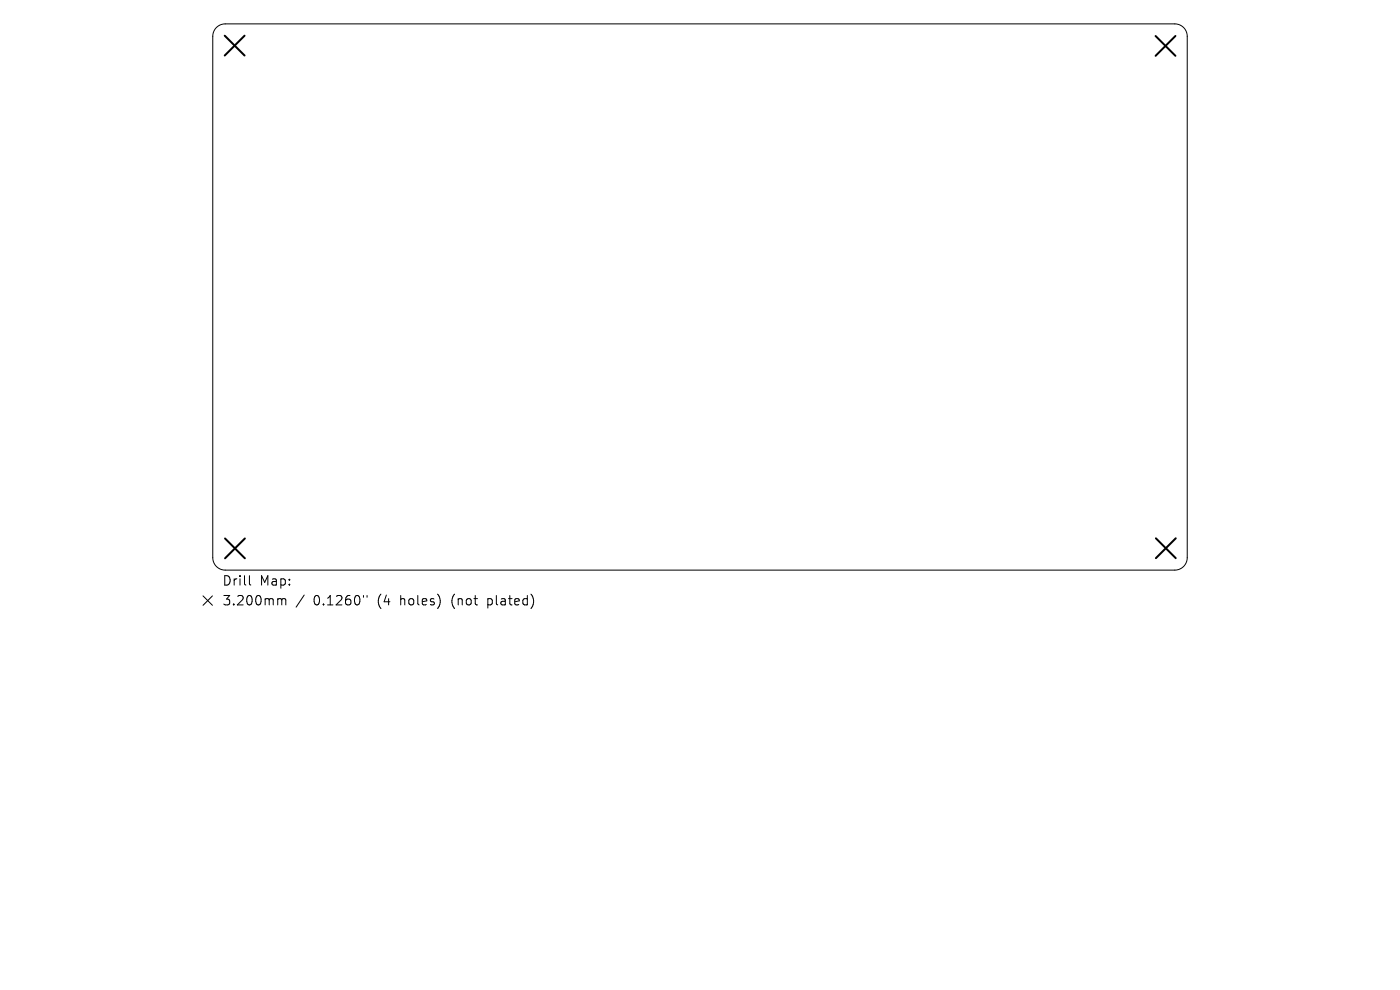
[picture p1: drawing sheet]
<svg xmlns="http://www.w3.org/2000/svg" width="297mm" height="210mm" viewBox="0 0 297 210" stroke-linecap="round" stroke-linejoin="round" font-family="sans-serif">
<defs><g id="words">
<g font-size="2.8">
<text x="47.1" y="124.5">Drill</text>
<text x="55.1" y="124.5">Map:</text>
<text x="47.1" y="128.7">3.200mm</text>
<text x="66.5" y="128.7">0.1260&quot;</text>
<text x="80.2" y="128.7">(4</text>
<text x="85.2" y="128.7">holes)</text>
<text x="96.3" y="128.7">(not</text>
<text x="104.1" y="128.7">plated)</text>
</g>
</g></defs>
<path d="M45.8 6l.9-.7 1.1-.2h201.4a2.63 2.63 0 0 1 2.7 2.6v110.6a2.63 2.63 0 0 1-2.7 2.6h-201.4a2.63 2.63 0 0 1-2.7-2.6v-110.6l.3-1.1zM43.1 126.4l2 2M45.1 126.4l-2 2M52.9 122.1v1.7l.3 .3M59.2 127l.5 .1 .1 .2M59.8 127.3l.3-.3 .4 .1 .1 1.2M59.8 127.3v1M64.5 126.2l-1.7 2.6M77.1 126.3v.4M77.9 126.3v.4" fill="none" stroke="#000" stroke-width=".21"/>
<path d="M47.7 7.6l4.2 4.2M51.9 7.6l-4.2 4.2M245.1 7.6l4.3 4.2M249.4 7.6l-4.3 4.2M47.7 114.2l4.3 4.2M52 114.2l-4.3 4.2M245.2 114.2l4.2 4.2M249.4 114.2l-4.2 4.2" fill="none" stroke="#000" stroke-width=".42"/>
<use href="#words"/>
</svg>
